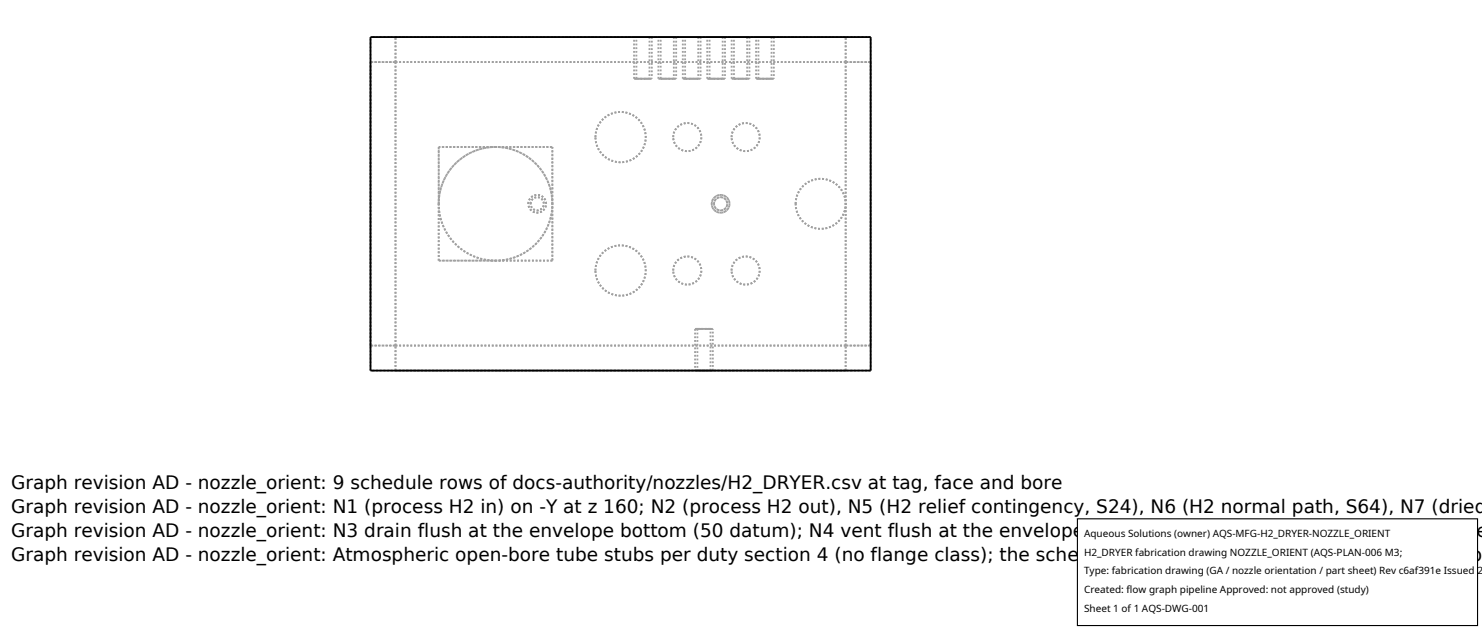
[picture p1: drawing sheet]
<svg xmlns="http://www.w3.org/2000/svg" width="212mm" height="90mm" viewBox="0 0 212 90" stroke-linecap="round" stroke-linejoin="round" font-family="sans-serif">
<defs><g id="words">
<g font-size="2.6">
<text x="1.6" y="69.8">Graph revision AD - nozzle_orient: 9 schedule rows of docs-authority/nozzles/H2_DRYER.csv at tag, face and bore</text>
<text x="1.6" y="73.3">Graph revision AD - nozzle_orient: N1 (process H2 in) on -Y at z 160; N2 (process H2 out), N5 (H2 relief contingency, S24), N6 (H2 normal path, S64), N7 (dried</text>
<text x="1.6" y="76.7">Graph revision AD - nozzle_orient: N3 drain flush at the envelope bottom (50 datum); N4 vent flush at the envelope top - the vent is S24 to RELIEF_H2 (duty se</text>
<text x="1.6" y="80.2">Graph revision AD - nozzle_orient: Atmospheric open-bore tube stubs per duty section 4 (no flange class); the schedule rating column (Class 150) carried verb</text>
</g>
<g font-size="1.4">
<text x="154.8" y="76.6">Aqueous Solutions (owner) AQS-MFG-H2_DRYER-NOZZLE_ORIENT</text>
<text x="154.8" y="79.3">H2_DRYER fabrication drawing NOZZLE_ORIENT (AQS-PLAN-006 M3;</text>
<text x="154.8" y="82">Type: fabrication drawing (GA / nozzle orientation / part sheet) Rev c6af391e Issued 2</text>
<text x="154.8" y="84.7">Created: flow graph pipeline Approved: not approved (study)</text>
<text x="154.8" y="87.4">Sheet 1 of 1 AQS-DWG-001</text>
</g>
</g></defs>
<g fill="none" stroke="#a0a0a0" stroke-width=".26" stroke-dasharray=".3 .3" stroke-linecap="butt">
<path d="M52.9 8.9h3.6M56.5 8.9v-3.6M56.5 8.9h-3.6M85 19.6l.3-1.3 .7-1.2 .6-.5 .6-.3 1.4-.3 1.4 .2 1.1 .8 .8 1.1 .2 .7 .1 .7-.2 1.4-.8 1.2-.5 .4-.7 .4-1.3 .3-1.4-.3-1.1-.7-.5-.6-.4-.7-.3-1.3M90.6 11.2v-5.9M90.6 11.2h2.5M90.6 5.3h2.5M90.9 11.2v-5.9M90.9 11.2h1.9M90.9 5.3h1.9M92.8 11.2h-1.9M92.8 5.3h-1.9"/>
<path d="M92.8 5.3v5.9M93.1 11.2h-2.5M93.1 5.3h-2.5M93.1 5.3v5.9M94 11.2v-5.9M94 11.2h2.6M94 5.3h2.6M94.4 11.2v-5.9M94.4 11.2h1.8M94.4 5.3h1.8M96.2 19.6l.1-.7 .4-.7 .7-.5 .7-.1 .8 .1 .7 .4 .4 .7 .2 .8-.2 .8-.4 .6-.6 .4-.8 .2-.8-.2-.6-.4-.5-.7-.1-.7M96.2 11.2h-1.8"/>
<path d="M96.2 5.3h-1.8M96.2 5.3v5.9M96.6 11.2h-2.6M96.6 5.3h-2.6M96.6 5.3v5.9M97.5 11.2v-5.9M97.5 11.2h2.6M97.5 5.3h2.6M97.9 11.2v-5.9M97.9 11.2h1.8M97.9 5.3h1.8M99.7 11.2h-1.8"/>
<path d="M99.7 5.3h-1.8M99.7 5.3v5.9M100.1 11.2h-2.6M100.1 5.3h-2.6M100.1 5.3v5.9M101 11.2v-5.9M101 11.2h2.5M101 5.3h2.5M101.3 11.2v-5.9M101.3 11.2h1.9M101.3 5.3h1.9M103.2 11.2h-1.9"/>
<path d="M103.2 5.3h-1.9M103.2 5.3v5.9M103.5 11.2h-2.5M103.5 5.3h-2.5M103.5 5.3v5.9M104.5 19.6l.1-.7 .5-.7 .6-.5 .8-.1 .8 .1 .6 .4 .4 .7 .2 .8-.2 .8-.4 .6-.6 .4-.8 .2-.7-.2-.7-.4-.5-.7-.1-.7M104.5 11.2v-5.9M104.5 11.2h2.5M104.5 5.3h2.5M104.8 11.2v-5.9M104.8 11.2h1.9M104.8 5.3h1.9"/>
<path d="M106.7 11.2h-1.9M106.7 5.3h-1.9M106.7 5.3v5.9M107 11.2h-2.5M107 5.3h-2.5M107 5.3v5.9M108 11.2v-5.9M108 11.2h2.5M108 5.3h2.5M108.3 11.2v-5.9M108.3 11.2h1.9M108.3 5.3h1.9"/>
<path d="M110.2 11.2h-1.9M110.2 5.3h-1.9M110.2 5.3v5.9M110.5 11.2h-2.5M110.5 5.3h-2.5M110.5 5.3v5.9M120.8 5.3h-64.3M120.8 8.9h-64.3M120.8 8.9h3.6M120.8 8.9v-3.6M124.4 5.3h-71.5M124.4 8.9h-3.6"/>
<path d="M62.7 29.1l.1-1.6 .5-1.5 .8-1.4 .9-1.2 1.2-1 1.5-.8 1.5-.5 1.5-.1 1.6 .1 1.6 .5 1.4 .8 1.2 .9 1 1.3 .8 1.4 .4 1.5 .2 1.5-.2 1.7-.4 1.5-.8 1.5-1 1.1-1.2 1-1.4 .8-1.6 .5-1.4 .1-1.7-.1-1.5-.5-1.5-.8-1.1-.9-1-1.2-.8-1.5-.5-1.5-.1-1.6M62.7 29.1l.1 1.6 .5 1.5 .8 1.5 .9 1.1 1.2 1 1.5 .8 1.5 .5 1.6 .1M62.7 37.2v-8.1M62.7 21h16.2M62.7 37.2v-16.2M62.7 29.1v-8.1M70.8 21l-1.6 .1-1.5 .5-1.5 .8-1.2 1-.9 1.2-.8 1.4-.5 1.5-.1 1.6M70.8 37.2l1.5-.1 1.6-.5 1.4-.8 1.2-1 1-1.1 .8-1.5 .4-1.5 .2-1.6M70.8 37.2h-8.1M70.8 21h-8.1M75.5 29.1l.1-.5 .2-.4 .4-.3 .5-.1 .5 .1 .4 .3 .3 .4 .1 .5-.1 .4-.3 .5-.3 .3-.6 .1-.5-.1-.4-.3-.2-.4-.1-.5M75.8 29.1l.2-.6 .4-.3h.3h.4l.3 .2 .2 .3 .1 .4-.3 .7-.3 .2h-.4h-.3l-.3-.2-.2-.3-.1-.4"/>
<path d="M78.9 29.1l-.2-1.6-.4-1.5-.8-1.4-1-1.2-1.2-1-1.4-.8-1.6-.5-1.5-.1M78.9 37.2h-16.2M78.9 37.2h-8.1M78.9 29.1v-8.1M78.9 37.2v-8.1M78.9 21v16.2M78.9 21h-8.1M85 38.6l.3-1.3 .7-1.2 .6-.4 .6-.4 1.4-.3 1.4 .3 1.1 .7 .8 1.2 .2 .6 .1 .8-.2 1.3-.8 1.2-.5 .5-.7 .3-1.3 .3-1.4-.2-1.1-.8-.5-.5-.4-.7-.3-1.4M96.2 38.6l.1-.7 .4-.7 .7-.4 .7-.2 .8 .2 .7 .4 .4 .6 .2 .8-.2 .8-.4 .7-.6 .4-.8 .1-.8-.1-.6-.4-.5-.7-.1-.8M101.7 29.1v-.5l.3-.4 .4-.3 .5-.1 .5 .1 .4 .3 .3 .4 .1 .5-.1 .4-.3 .5-.4 .3-.5 .1-.5-.1-.4-.3-.2-.4-.1-.5M101.7 29.1v.5l.3 .4 .4 .3 .5 .1 .5-.1 .4-.3 .3-.4 .1-.5-.1-.4-.3-.5-.4-.3-.5-.1-.5 .1-.4 .3-.2 .4-.1 .5M102 29.1l.2 .7 .4 .2h.3h.4l.3-.2 .2-.3 .1-.4-.3-.6-.3-.3h-.4h-.3l-.3 .2-.2 .3-.1 .4"/>
<path d="M102 29.1l.2-.6 .4-.3h.3h.4l.3 .2 .2 .3 .1 .4-.3 .7-.3 .2h-.4h-.3l-.3-.2-.2-.3-.1-.4M104.5 38.6l.1-.7 .5-.7 .6-.4 .8-.2 .8 .2 .6 .4 .4 .6 .2 .8-.2 .8-.4 .7-.6 .4-.8 .1-.7-.1-.7-.4-.5-.7-.1-.8M113.6 29.1l.3-1.3 .3-.6 .5-.6 1.1-.8 1.4-.3 1.4 .3 1.1 .8 .8 1.1 .3 1.4-.3 1.3-.7 1.2-.6 .5-.6 .3-1.3 .3-.9-.1-.6-.2-1.1-.8-.5-.6-.3-.6-.3-1.3M52.9 52.9v-47.6M52.9 49.3h3.6M52.9 49.3v-40.4M56.5 49.3v-40.4M56.5 52.9v-3.6M56.5 49.3h-3.6M99.3 47v5.9M99.3 47h2.5M99.3 52.9h2.5"/>
<path d="M99.6 47v5.9M99.6 47h1.9M99.6 52.9h1.9M101.5 47h-1.9M101.5 52.9h-1.9M101.5 52.9v-5.9M101.8 47h-2.5M101.8 52.9h-2.5M101.8 52.9v-5.9M120.8 52.9h-64.3M120.8 49.3h-64.3M120.8 49.3v-40.4"/>
<path d="M120.8 49.3h3.6M120.8 52.9v-3.6M124.4 52.9v-47.6M124.4 49.3v-40.4M124.4 52.9h-71.5M124.4 49.3h-3.6"/>
</g>
<path d="M52.9 5.3h71.5v47.6h-71.5z" fill="none" stroke="#000" stroke-width=".26"/>
<path d="M153.9 74.1h57.1v15.2h-57.1z" fill="#fff" stroke="#000" stroke-width=".16"/>
<use href="#words"/>
</svg>
